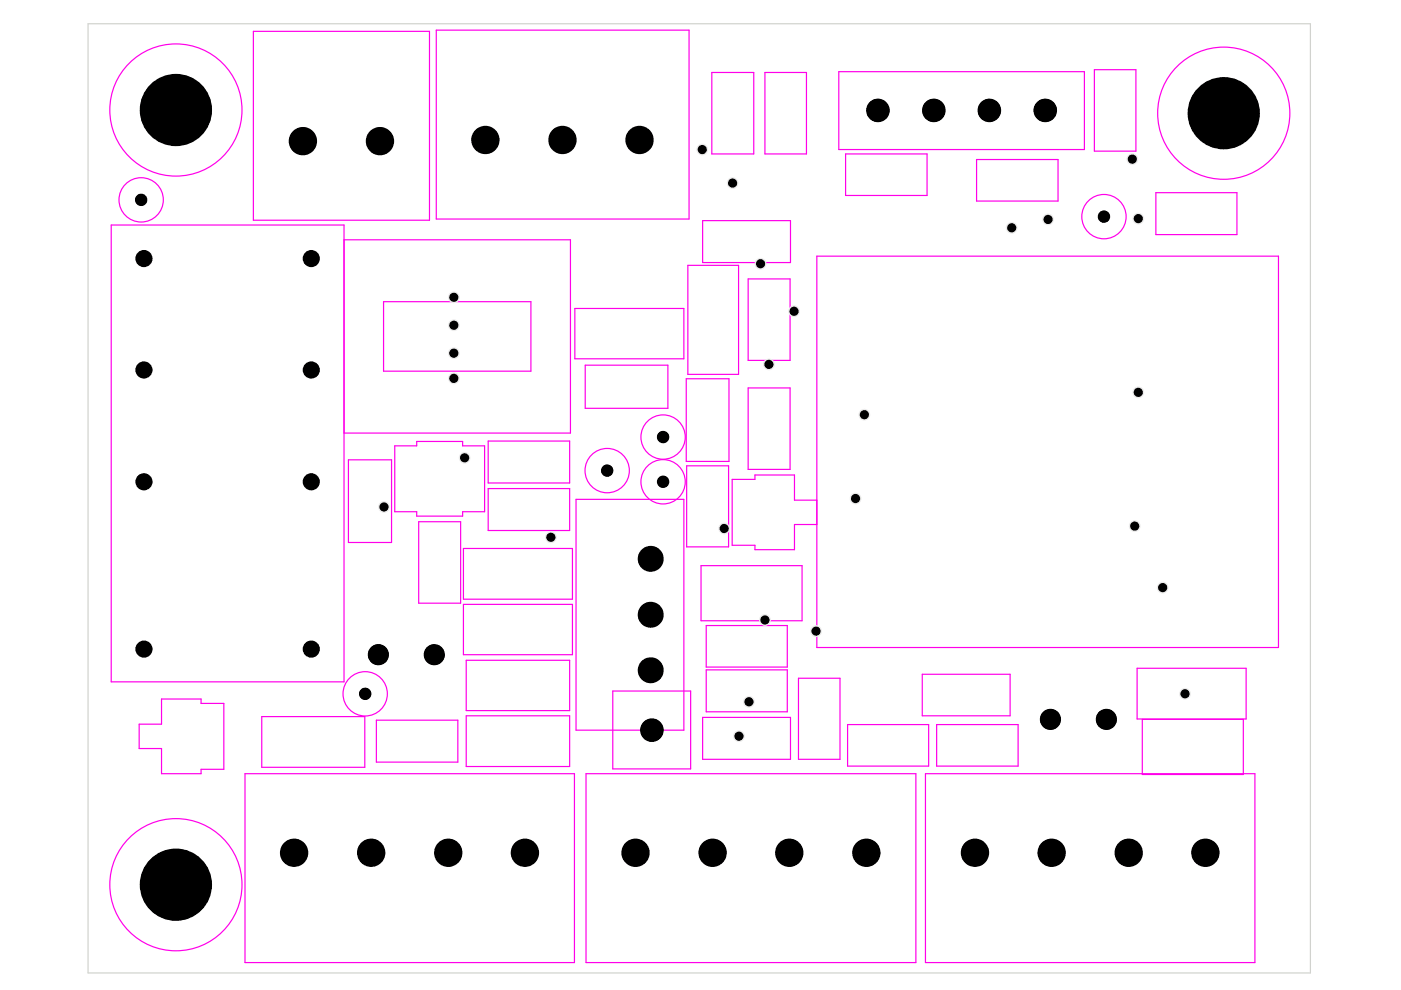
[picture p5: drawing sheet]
<svg xmlns="http://www.w3.org/2000/svg" width="297mm" height="210mm" viewBox="0 0 297 210" stroke-linecap="round" stroke-linejoin="round" font-family="sans-serif">
<path d="M18.7 5h259.1v201.3h-259.1z" fill="none" stroke="#d0d2cd" stroke-width=".25"/>
<g fill="none" stroke="#ff00e9" stroke-width=".25">
<path d="M53.7 6.6h37.4v40.1h-37.4zM92.5 6.4h53.6v40h-53.6zM150.9 15.4h8.9v17.2h-8.9zM162.2 15.4h8.8v17.2h-8.8zM177.8 15.2h52.1v16.5h-52.1zM232 14.8h8.8v17.2h-8.8zM179.3 32.6h17.3v8.8h-17.3zM207.1 33.8h17.2v8.8h-17.2zM23.6 47.7h49.3v96.9h-49.3zM72.9 50.8h48v41h-48M145.8 56.3h10.8v23.1h-10.8zM149 46.8h18.6v8.9h-18.6z"/>
<path d="M158.6 59.1h8.9v17.3h-8.9zM173.2 54.3h97.9v83h-97.9zM245.1 40.9h17.2v8.8h-17.2zM81.3 64h31.3v14.7h-31.3zM121.9 65.4h23.1v10.7h-23.1zM124.1 77.4h17.5v9.2h-17.5zM73.9 97.5h9.1v17.5h-9.1zM83.7 94.5h4.6v-.9h9.8v.9h4.6v14h-4.6v.9h-9.8v-.9h-4.6zM103.5 93.5h17.3v8.9h-17.3zM145.5 80.3h9.1v17.5h-9.1zM145.6 98.8h8.9v17.2h-8.9zM158.6 82.3h8.9v17.2h-8.9z"/>
<path d="M88.8 110.6h8.9v17.3h-8.9zM98.3 116.3h23.1v10.7h-23.1zM103.5 103.6h17.3v8.9h-17.3zM122.1 105.9h22.9v48.9h-22.9zM148.6 119.9h21.5v11.7h-21.5zM173.2 106h-4.8v-5.3h-8.3v.9h-4.9v14h4.9v.9h8.3v-5.3h4.8M98.3 128.1h23.1v10.7h-23.1zM98.8 140h22v10.7h-22zM149.7 132.6h17.2v8.8h-17.2zM34.2 148.2h8.4v.9h4.9v14h-4.9v.9h-8.4v-5.3h-4.7v-5.2h4.7zM55.5 151.9h21.8v10.8h-21.8zM79.8 152.7h17.3v8.9h-17.3z"/>
<path d="M98.8 151.8h22v10.7h-22zM129.9 146.5h16.5v16.5h-16.5zM149 152.1h18.6v8.9h-18.6zM149.7 142h17.2v8.9h-17.2zM169.3 143.8h8.8v17.2h-8.8zM179.7 153.6h17.2v8.8h-17.2zM195.5 143h18.7v8.8h-18.7zM198.6 153.6h17.3v8.8h-17.3zM241.1 141.7h23.1v10.7h-23.1zM242.2 152.5h21.4v11.7h-21.4zM51.9 164h69.9v40.1h-69.9zM124.2 164h70v40.1h-70z"/>
<path d="M196.2 164h69.9v40.1h-69.9z"/>
<circle cx="37.3" cy="23.3" r="14"/>
<circle cx="259.5" cy="24" r="14"/>
<circle cx="29.9" cy="42.4" r="4.7"/>
<circle cx="234.1" cy="45.9" r="4.7"/>
<circle cx="128.7" cy="99.8" r="4.7"/>
<circle cx="140.6" cy="92.7" r="4.7"/>
<circle cx="140.6" cy="102.2" r="4.7"/>
<circle cx="77.4" cy="147.1" r="4.7"/>
<circle cx="37.3" cy="187.6" r="14"/>
</g>
<g fill="#000">
<circle cx="37.3" cy="23.3" r="7.5"/>
<circle cx="37.3" cy="23.3" r="7.7"/>
<circle cx="64.2" cy="29.9" r="3"/>
<circle cx="64.2" cy="29.9" r="2.84"/>
<circle cx="80.6" cy="29.9" r="3"/>
<circle cx="80.6" cy="29.9" r="2.84"/>
<circle cx="102.9" cy="29.7" r="3"/>
<circle cx="102.9" cy="29.7" r="2.84"/>
<circle cx="119.3" cy="29.7" r="3"/>
<circle cx="119.3" cy="29.7" r="2.84"/>
<circle cx="135.6" cy="29.7" r="3"/>
<circle cx="135.6" cy="29.7" r="2.84"/>
<circle cx="186.1" cy="23.4" r="2.5"/>
<circle cx="186.1" cy="23.4" r="2.41"/>
<circle cx="198" cy="23.4" r="2.5"/>
<circle cx="198" cy="23.4" r="2.41"/>
<circle cx="209.8" cy="23.4" r="2.5"/>
<circle cx="209.8" cy="23.4" r="2.41"/>
<circle cx="221.6" cy="23.4" r="2.5"/>
<circle cx="221.6" cy="23.4" r="2.41"/>
<circle cx="259.5" cy="24" r="7.5"/>
<circle cx="259.5" cy="24" r="7.7"/>
<circle cx="29.9" cy="42.4" r="1.23"/>
<circle cx="29.9" cy="42.4" r="1.31"/>
<circle cx="30.5" cy="54.8" r="1.82"/>
<circle cx="30.5" cy="54.8" r="1.65"/>
<circle cx="66" cy="54.8" r="1.82"/>
<circle cx="66" cy="54.8" r="1.65"/>
<circle cx="234.1" cy="45.9" r="1.23"/>
<circle cx="234.1" cy="45.9" r="1.31"/>
<circle cx="30.5" cy="78.4" r="1.82"/>
<circle cx="30.5" cy="78.4" r="1.65"/>
<circle cx="66" cy="78.4" r="1.82"/>
<circle cx="66" cy="78.4" r="1.65"/>
<circle cx="128.7" cy="99.8" r="1.23"/>
<circle cx="128.7" cy="99.8" r="1.31"/>
<circle cx="140.6" cy="92.7" r="1.23"/>
<circle cx="140.6" cy="92.7" r="1.31"/>
<circle cx="30.5" cy="102.2" r="1.82"/>
<circle cx="30.5" cy="102.2" r="1.65"/>
<circle cx="66" cy="102.2" r="1.82"/>
<circle cx="66" cy="102.2" r="1.65"/>
<circle cx="138" cy="118.5" r="2.75"/>
<circle cx="138" cy="118.5" r="2.58"/>
<circle cx="140.6" cy="102.2" r="1.23"/>
<circle cx="140.6" cy="102.2" r="1.31"/>
<circle cx="30.5" cy="137.6" r="1.82"/>
<circle cx="30.5" cy="137.6" r="1.65"/>
<circle cx="66" cy="137.6" r="1.82"/>
<circle cx="66" cy="137.6" r="1.65"/>
<circle cx="80.2" cy="138.8" r="2.24"/>
<circle cx="80.2" cy="138.8" r="2.16"/>
<circle cx="92.1" cy="138.8" r="2.24"/>
<circle cx="92.1" cy="138.8" r="2.16"/>
<circle cx="138" cy="130.3" r="2.75"/>
<circle cx="138" cy="130.3" r="2.58"/>
<circle cx="77.4" cy="147.1" r="1.23"/>
<circle cx="77.4" cy="147.1" r="1.31"/>
<circle cx="138" cy="142.1" r="2.75"/>
<circle cx="138" cy="142.1" r="2.58"/>
<circle cx="138.2" cy="154.8" r="2.5"/>
<circle cx="138.2" cy="154.8" r="2.41"/>
<circle cx="222.7" cy="152.5" r="2.24"/>
<circle cx="222.7" cy="152.5" r="2.16"/>
<circle cx="234.6" cy="152.5" r="2.24"/>
<circle cx="234.6" cy="152.5" r="2.16"/>
<circle cx="37.3" cy="187.6" r="7.5"/>
<circle cx="37.3" cy="187.6" r="7.7"/>
<circle cx="62.4" cy="180.8" r="3"/>
<circle cx="62.4" cy="180.8" r="2.84"/>
<circle cx="78.7" cy="180.8" r="3"/>
<circle cx="78.7" cy="180.8" r="2.84"/>
<circle cx="95" cy="180.8" r="3"/>
<circle cx="95" cy="180.8" r="2.84"/>
<circle cx="111.3" cy="180.8" r="3"/>
<circle cx="111.3" cy="180.8" r="2.84"/>
<circle cx="134.7" cy="180.8" r="3"/>
<circle cx="134.7" cy="180.8" r="2.84"/>
<circle cx="151.1" cy="180.8" r="3"/>
<circle cx="151.1" cy="180.8" r="2.84"/>
<circle cx="167.3" cy="180.8" r="3"/>
<circle cx="167.3" cy="180.8" r="2.84"/>
<circle cx="183.7" cy="180.8" r="3"/>
<circle cx="183.7" cy="180.8" r="2.84"/>
<circle cx="206.7" cy="180.8" r="3"/>
<circle cx="206.7" cy="180.8" r="2.84"/>
<circle cx="223" cy="180.8" r="3"/>
<circle cx="223" cy="180.8" r="2.84"/>
<circle cx="239.3" cy="180.8" r="3"/>
<circle cx="239.3" cy="180.8" r="2.84"/>
<circle cx="255.6" cy="180.8" r="3"/>
<circle cx="255.6" cy="180.8" r="2.84"/>
</g>
<circle cx="156.7" cy="156.1" r="1.14" fill="#ececec"/>
<circle cx="156.7" cy="156.1" r="1.14" fill="none" stroke="#ececec" stroke-width=".21"/>
<circle cx="181.4" cy="105.7" r="1.14" fill="#ececec"/>
<circle cx="181.4" cy="105.7" r="1.14" fill="none" stroke="#ececec" stroke-width=".21"/>
<circle cx="173" cy="133.8" r="1.14" fill="#ececec"/>
<circle cx="173" cy="133.8" r="1.14" fill="none" stroke="#ececec" stroke-width=".21"/>
<circle cx="162.2" cy="131.4" r="1.14" fill="#ececec"/>
<circle cx="162.2" cy="131.4" r="1.14" fill="none" stroke="#ececec" stroke-width=".21"/>
<circle cx="153.5" cy="112.1" r="1.14" fill="#ececec"/>
<circle cx="153.5" cy="112.1" r="1.14" fill="none" stroke="#ececec" stroke-width=".21"/>
<circle cx="158.8" cy="148.8" r="1.14" fill="#ececec"/>
<circle cx="158.8" cy="148.8" r="1.14" fill="none" stroke="#ececec" stroke-width=".21"/>
<circle cx="222.2" cy="46.5" r="1.14" fill="#ececec"/>
<circle cx="222.2" cy="46.5" r="1.14" fill="none" stroke="#ececec" stroke-width=".21"/>
<circle cx="241.3" cy="83.2" r="1.14" fill="#ececec"/>
<circle cx="241.3" cy="83.2" r="1.14" fill="none" stroke="#ececec" stroke-width=".21"/>
<circle cx="241.3" cy="46.4" r="1.14" fill="#ececec"/>
<circle cx="241.3" cy="46.4" r="1.14" fill="none" stroke="#ececec" stroke-width=".21"/>
<circle cx="240.6" cy="111.5" r="1.14" fill="#ececec"/>
<circle cx="240.6" cy="111.5" r="1.14" fill="none" stroke="#ececec" stroke-width=".21"/>
<circle cx="251.2" cy="147.1" r="1.14" fill="#ececec"/>
<circle cx="251.2" cy="147.1" r="1.14" fill="none" stroke="#ececec" stroke-width=".21"/>
<circle cx="246.5" cy="124.6" r="1.14" fill="#ececec"/>
<circle cx="246.5" cy="124.6" r="1.14" fill="none" stroke="#ececec" stroke-width=".21"/>
<circle cx="214.5" cy="48.3" r="1.14" fill="#ececec"/>
<circle cx="214.5" cy="48.3" r="1.14" fill="none" stroke="#ececec" stroke-width=".21"/>
<circle cx="240.1" cy="33.7" r="1.14" fill="#ececec"/>
<circle cx="240.1" cy="33.7" r="1.14" fill="none" stroke="#ececec" stroke-width=".21"/>
<circle cx="148.9" cy="31.7" r="1.14" fill="#ececec"/>
<circle cx="148.9" cy="31.7" r="1.14" fill="none" stroke="#ececec" stroke-width=".21"/>
<circle cx="163" cy="77.3" r="1.14" fill="#ececec"/>
<circle cx="163" cy="77.3" r="1.14" fill="none" stroke="#ececec" stroke-width=".21"/>
<circle cx="161.2" cy="55.9" r="1.14" fill="#ececec"/>
<circle cx="161.2" cy="55.9" r="1.14" fill="none" stroke="#ececec" stroke-width=".21"/>
<circle cx="155.3" cy="38.8" r="1.14" fill="#ececec"/>
<circle cx="155.3" cy="38.8" r="1.14" fill="none" stroke="#ececec" stroke-width=".21"/>
<circle cx="168.4" cy="66" r="1.14" fill="#ececec"/>
<circle cx="168.4" cy="66" r="1.14" fill="none" stroke="#ececec" stroke-width=".21"/>
<circle cx="183.3" cy="87.9" r="1.14" fill="#ececec"/>
<circle cx="183.3" cy="87.9" r="1.14" fill="none" stroke="#ececec" stroke-width=".21"/>
<circle cx="96.2" cy="63" r="1.14" fill="#ececec"/>
<circle cx="96.2" cy="63" r="1.14" fill="none" stroke="#ececec" stroke-width=".21"/>
<circle cx="96.2" cy="69" r="1.14" fill="#ececec"/>
<circle cx="96.2" cy="69" r="1.14" fill="none" stroke="#ececec" stroke-width=".21"/>
<circle cx="98.5" cy="97.1" r="1.14" fill="#ececec"/>
<circle cx="98.5" cy="97.1" r="1.14" fill="none" stroke="#ececec" stroke-width=".21"/>
<circle cx="81.4" cy="107.5" r="1.14" fill="#ececec"/>
<circle cx="81.4" cy="107.5" r="1.14" fill="none" stroke="#ececec" stroke-width=".21"/>
<circle cx="96.2" cy="80.2" r="1.14" fill="#ececec"/>
<circle cx="96.2" cy="80.2" r="1.14" fill="none" stroke="#ececec" stroke-width=".21"/>
<circle cx="96.2" cy="74.9" r="1.14" fill="#ececec"/>
<circle cx="96.2" cy="74.9" r="1.14" fill="none" stroke="#ececec" stroke-width=".21"/>
<circle cx="116.8" cy="113.9" r="1.14" fill="#ececec"/>
<circle cx="116.8" cy="113.9" r="1.14" fill="none" stroke="#ececec" stroke-width=".21"/>
<g fill="#000">
<circle cx="148.9" cy="31.7" r=".97"/>
<circle cx="155.3" cy="38.8" r=".97"/>
<circle cx="240.1" cy="33.7" r=".97"/>
<circle cx="161.2" cy="55.9" r=".97"/>
<circle cx="214.5" cy="48.3" r=".97"/>
<circle cx="222.2" cy="46.5" r=".97"/>
<circle cx="241.3" cy="46.4" r=".97"/>
<circle cx="96.2" cy="74.9" r=".97"/>
<circle cx="96.2" cy="63" r=".97"/>
<circle cx="96.2" cy="69" r=".97"/>
<circle cx="163" cy="77.3" r=".97"/>
<circle cx="168.4" cy="66" r=".97"/>
<circle cx="96.2" cy="80.2" r=".97"/>
<circle cx="98.5" cy="97.1" r=".97"/>
<circle cx="183.3" cy="87.9" r=".97"/>
<circle cx="241.3" cy="83.2" r=".97"/>
<circle cx="81.4" cy="107.5" r=".97"/>
<circle cx="116.8" cy="113.9" r=".97"/>
<circle cx="153.5" cy="112.1" r=".97"/>
<circle cx="181.4" cy="105.7" r=".97"/>
<circle cx="240.6" cy="111.5" r=".97"/>
<circle cx="162.2" cy="131.4" r=".97"/>
<circle cx="173" cy="133.8" r=".97"/>
<circle cx="246.5" cy="124.6" r=".97"/>
<circle cx="156.7" cy="156.1" r=".97"/>
<circle cx="158.8" cy="148.8" r=".97"/>
<circle cx="251.2" cy="147.1" r=".97"/>
</g>
</svg>
